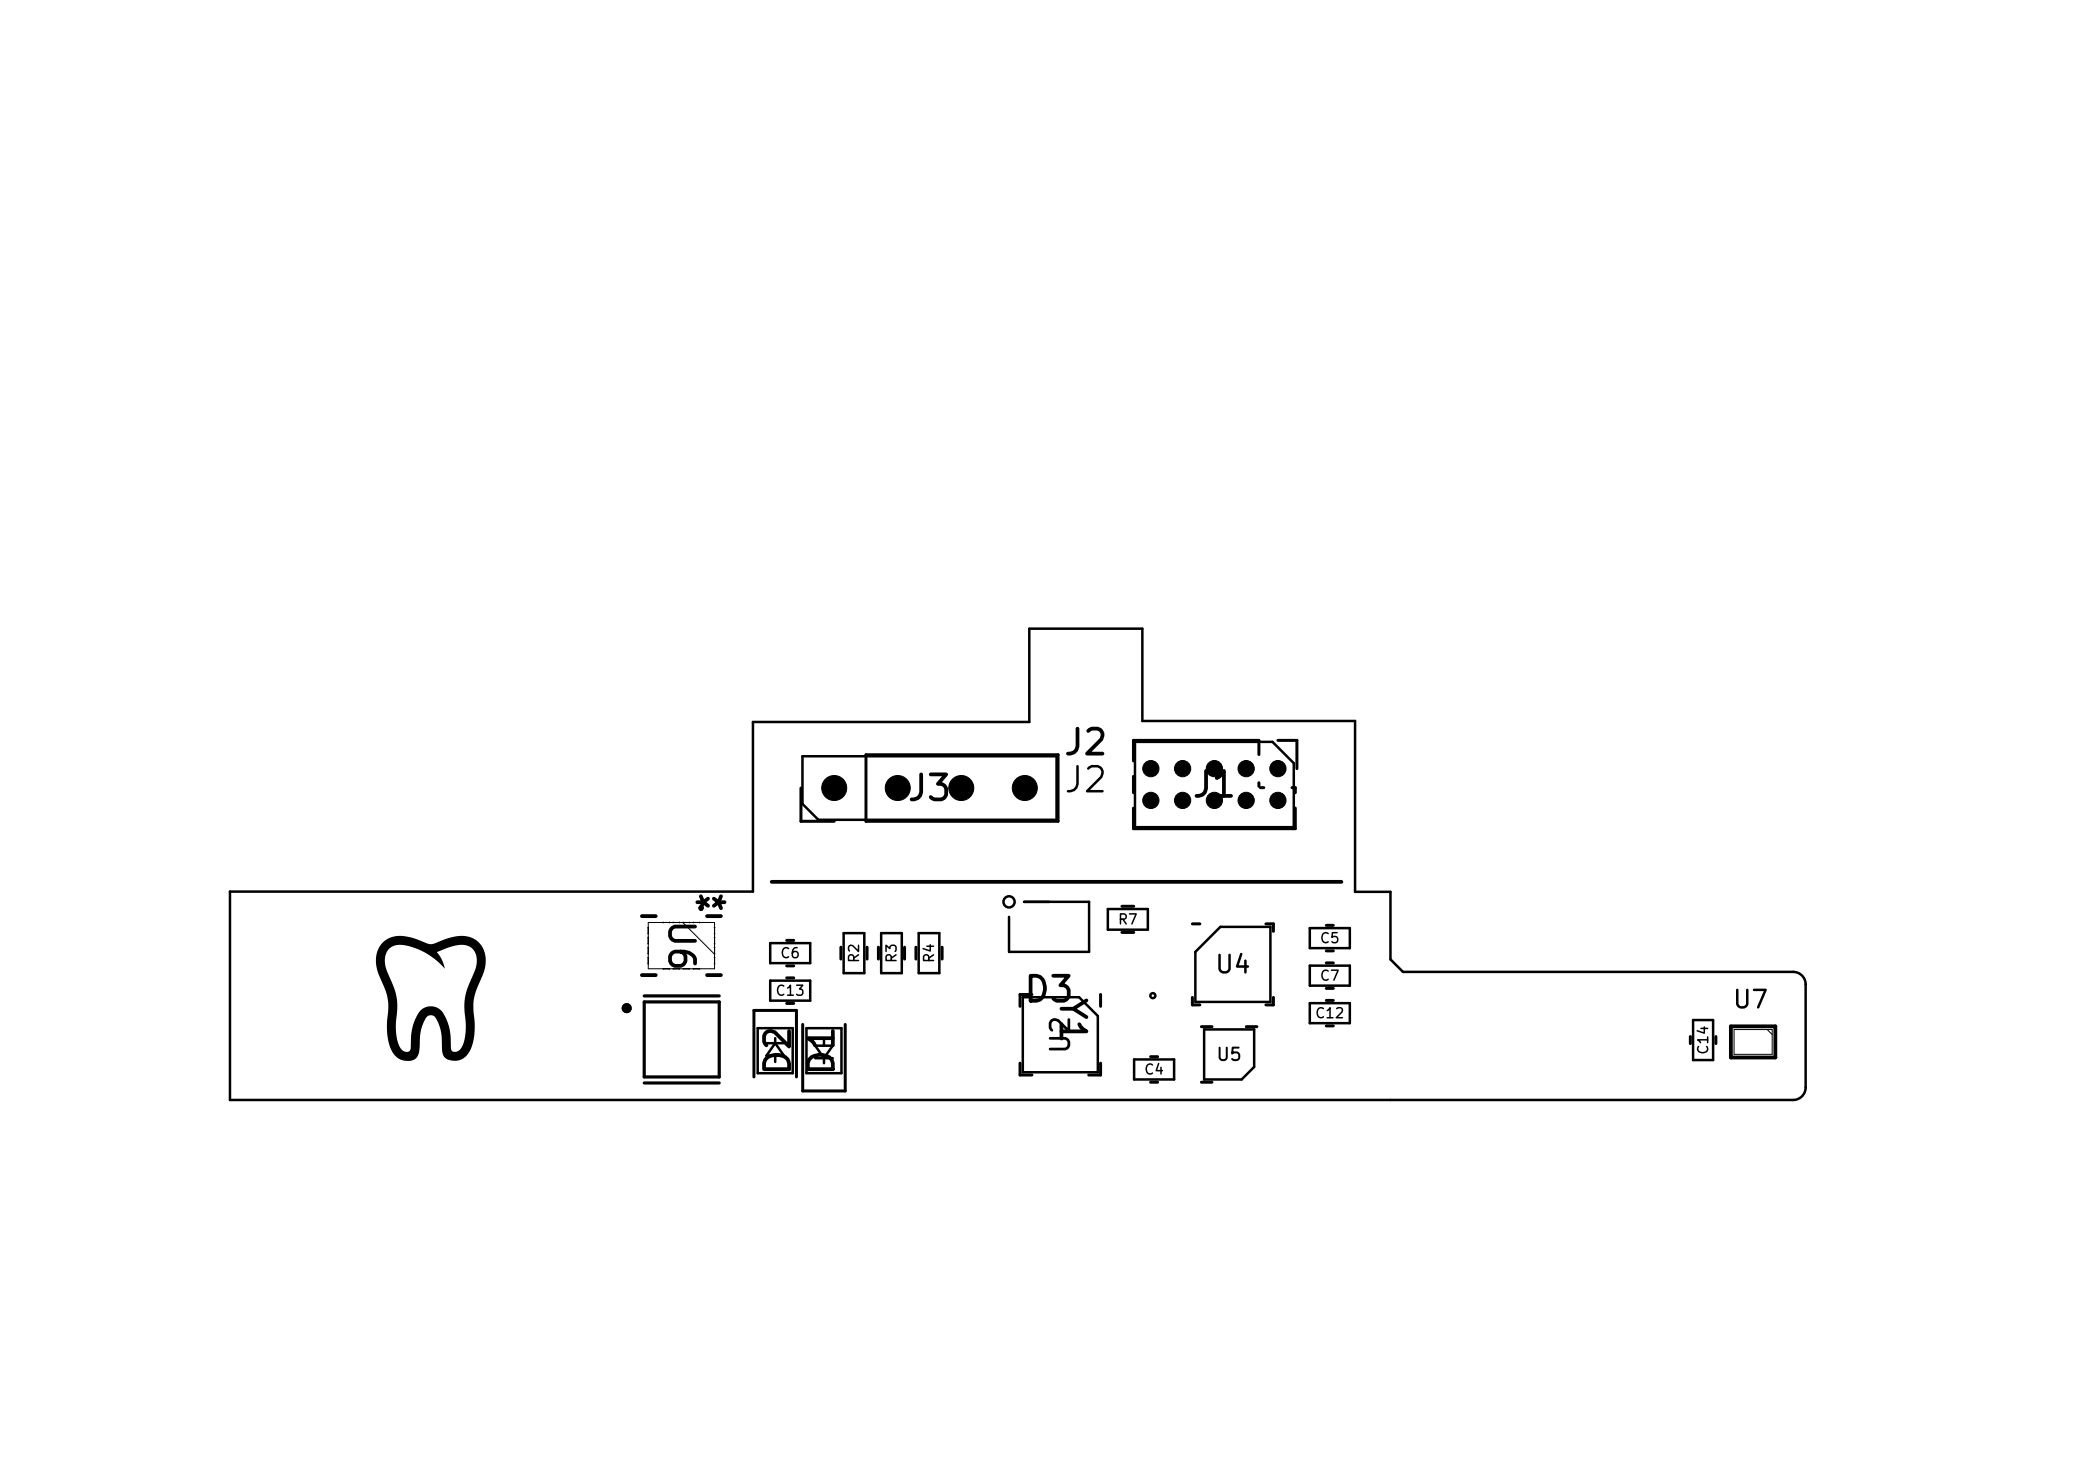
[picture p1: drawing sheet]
<svg xmlns="http://www.w3.org/2000/svg" width="297mm" height="210mm" viewBox="0 0 297 210" stroke-linecap="round" stroke-linejoin="round" font-family="sans-serif">
<defs><g id="words">
<g font-size="3.6">
<text x="151.1" y="108.3">J2</text>
<text x="151.1" y="113.7">J2</text>
<text x="128.9" y="114.8">J3</text>
<text x="169.4" y="114.3">J1</text>
<text x="94.3" y="130.6" transform="rotate(90 94.3 130.6)">U6</text>
<text x="98.6" y="130.4">.</text>
<text x="103.9" y="130.1" transform="rotate(-90 103.9 130.1)">*</text>
<text x="145.5" y="143.5">D3</text>
<text x="150" y="141.6" transform="rotate(90 150 141.6)">Y1</text>
<text x="113.4" y="153.3" transform="rotate(-90 113.4 153.3)">D2</text>
<text x="119.6" y="153.3" transform="rotate(-90 119.6 153.3)">D1</text>
</g>
<text font-size="2.7" x="152.9" y="150.2" transform="rotate(-90 152.9 150.2)">U2</text>
<g font-size="2.5">
<text x="172.7" y="139.1">U4</text>
<text x="246.4" y="144.1">U7</text>
</g>
<text font-size="1.8" x="173" y="151.4">U5</text>
<g font-size="1.4">
<text x="159" y="131.9">R7</text>
<text x="110.9" y="136.7">C6</text>
<text x="122.6" y="137.1" transform="rotate(-90 122.6 137.1)">R2</text>
<text x="127.9" y="137.1" transform="rotate(-90 127.9 137.1)">R3</text>
<text x="133.3" y="137.1" transform="rotate(-90 133.3 137.1)">R4</text>
<text x="187.7" y="134.6">C5</text>
<text x="110.2" y="142">C13</text>
<text x="187.7" y="139.9">C7</text>
<text x="187" y="145.2">C12</text>
<text x="162.7" y="153.2">C4</text>
<text x="243.4" y="150.2" transform="rotate(-90 243.4 150.2)">C14</text>
</g>
</g></defs>
<g fill="none" stroke="#000" stroke-width=".36">
<path d="M114.2 107.6h36.2v9h-33.9l-2.3-2.2zM161.5 105.6h19.6l3 3v9.1h-22.6zM32.7 126.9h74.5v-24.2h39.3v-13.3h16.1v13.2h30.2v24.3h5.1v9.6l1.8 1.8h55.5a1.78 1.78 0 0 1 1.8 1.8v14.6a1.78 1.78 0 0 1-1.8 1.8h-222.5zM109.6 139.5h5.7v2.9h-5.7zM109.6 134.2h5.7v2.8h-5.7zM120.1 132.8h2.9v5.7h-2.9zM125.4 132.8h2.9v5.7h-2.9zM130.7 132.8h3v5.7h-3zM145.7 128.3h9.3v7.1h-11.4v-4.9M157.7 129.3h5.7v3h-5.7zM173.7 131.9h7.1v10.7h-10.7v-7.2zM186.4 132.1h5.7v2.8h-5.7z"/>
<path d="M186.4 137.4h5.7v2.8h-5.7zM107.8 146.3h5v6.4h-5zM109.1 148.4h2.5M110.3 148.4l1.3 1.8h-2.5zM110.3 147.7v.7M110.3 150.2v.9M114.8 146.3h5v6.4h-5zM116 148.8h2.5l-1.2 1.8zM116 150.6h2.5M117.3 147.9v.9M117.3 150.6v.7M145.6 141.9h8l2.6 2.7v8h-10.6z"/>
<path d="M161.4 150.7h5.7v2.9h-5.7zM171.4 146.5h7.1v5.3l-1.8 1.8h-5.3zM186.4 142.7h5.7v2.9h-5.7zM240.9 145.1h2.9v5.7h-2.9z"/>
<circle cx="143.6" cy="128.3" r=".8"/>
<circle cx="164.1" cy="141.7" r=".36"/>
</g>
<path d="M92.3 131.3h9.4v6.5h-9.4zM97.2 131.3l4.5 4.5M246.8 146.5h5.4v3.5h-5.4zM251.5 146.5l.7 .7" fill="none" stroke="#000" stroke-width=".14"/>
<g fill="#000" stroke="#000" stroke-width=".14">
<circle cx="118.7" cy="112.1" r="1.78"/>
<circle cx="127.8" cy="112.1" r="1.78"/>
<circle cx="136.8" cy="112.1" r="1.78"/>
<circle cx="145.8" cy="112.1" r="1.78"/>
<circle cx="163.8" cy="109.4" r="1.16"/>
<circle cx="163.8" cy="113.9" r="1.16"/>
<circle cx="168.3" cy="109.4" r="1.16"/>
<circle cx="168.3" cy="113.9" r="1.16"/>
<circle cx="172.8" cy="109.4" r="1.16"/>
<circle cx="172.8" cy="113.9" r="1.16"/>
<circle cx="177.3" cy="109.4" r="1.16"/>
<circle cx="177.3" cy="113.9" r="1.16"/>
<circle cx="181.9" cy="109.4" r="1.16"/>
<circle cx="181.9" cy="113.9" r="1.16"/>
<circle cx="92.3" cy="133.4" r=".05"/>
<circle cx="92.3" cy="136.2" r=".05"/>
<circle cx="92.3" cy="134.8" r=".05"/>
<circle cx="92.3" cy="135.7" r=".05"/>
<circle cx="92.3" cy="132.9" r=".05"/>
<circle cx="92.3" cy="134.3" r=".05"/>
<circle cx="92.3" cy="137.1" r=".05"/>
<circle cx="92.3" cy="132" r=".05"/>
<circle cx="94.4" cy="137.8" r=".05"/>
<circle cx="94.4" cy="131.3" r=".05"/>
<circle cx="95.3" cy="137.8" r=".05"/>
<circle cx="95.3" cy="131.3" r=".05"/>
<circle cx="95.8" cy="137.8" r=".05"/>
<circle cx="95.8" cy="131.3" r=".05"/>
<circle cx="96.7" cy="137.8" r=".05"/>
<circle cx="96.7" cy="131.3" r=".05"/>
<circle cx="97.2" cy="137.8" r=".05"/>
<circle cx="97.2" cy="131.3" r=".05"/>
<circle cx="98.1" cy="137.8" r=".05"/>
<circle cx="98.1" cy="131.3" r=".05"/>
<circle cx="98.7" cy="137.8" r=".05"/>
<circle cx="98.7" cy="131.3" r=".05"/>
<circle cx="99.6" cy="137.8" r=".05"/>
<circle cx="99.6" cy="131.3" r=".05"/>
<circle cx="101.7" cy="133.4" r=".05"/>
<circle cx="101.7" cy="136.2" r=".05"/>
<circle cx="101.7" cy="134.8" r=".05"/>
<circle cx="101.7" cy="132.9" r=".05"/>
<circle cx="101.7" cy="134.3" r=".05"/>
<circle cx="101.7" cy="135.7" r=".05"/>
<circle cx="101.7" cy="137.1" r=".05"/>
<circle cx="101.7" cy="132" r=".05"/>
</g>
<path d="M91.7 142.6h10.7v10.6h-10.7zM91.7 141.7h10.7M91.7 154.1h10.7" fill="none" stroke="#000" stroke-width=".45"/>
<circle cx="89.2" cy="143.4" r=".36" fill="none" stroke="#000" stroke-width=".71"/>
<path d="M109.8 125.5h81.1" fill="none" stroke="#000" stroke-width=".53"/>
<g fill="none" stroke="#000" stroke-width=".43">
<path d="M114 112.1v4.8h4.7M123.2 107.4h27.4v9.5h-27.4zM161.3 110.5v2.3M161.3 115v2.9h23v-2.9M179.2 107.4v-2.1h-17.9v3M179.2 111.4v.5M179.3 112.1h.6M181.9 105.3h2.7v4.1M183.9 112.1h.4v.7M112 139.1h1M112 133.8h1M112 137.4h1"/>
<path d="M119.7 134.8v1.7M123.4 134.8v1.7M125 134.8v1.7M128.7 134.8v1.7M130.3 134.8v1.7M134.1 134.8v1.7M159.7 128.9h1.6M159.7 132.7h1.6M169.7 131.4h1.1M180.2 131.4h1v1.1M188.7 137h1M188.7 131.7h1"/>
<path d="M188.7 135.3h1M107.3 153.2v-9.4h6v9.4M112 142.8h1M114.2 145.8v9.4h6.1v-9.4M145.2 151.3v1.7h1.7M146.9 141.5h-1.7v1.7M156.6 151.3v1.7h-1.7M156.6 141.5v1.7M163.7 150.3h1M163.7 154h1M169.7 141.9v1.1h1.1M171 154h1.5"/>
<path d="M171 146.1h1.5M177.4 146.1h1.5M181.2 141.9v1.1h-1M188.7 142.3h1M188.7 146h1M188.7 140.6h1M240.6 147.5v1M244.2 147.5v1"/>
</g>
<path d="M91.4 138.7h1.9M91.4 130.3h1.9M100.6 138.7h2M100.6 130.3h2M246.3 146h6.4v4.5h-6.4z" fill="none" stroke="#000" stroke-width=".54"/>
<path d="M54.5 134.1a4.4 4.4 0 0 1 4.5-.6l2.2 .8h.5l.9-.4a6.6 6.6 0 0 1 4.4-.5 3.5 3.5 0 0 1 2 4.4l-.9 2.2a8.1 8.1 0 0 0-.6 5.2 7.1 7.1 0 0 1-1.1 5 2.25 2.25 0 0 1-3.3 .1l-.2-.7v-1.7a5.5 5.5 0 0 0-1.2-3.3l-.2-.1a.97 .97 0 0 0-1.1 .8 7.7 7.7 0 0 0-.7 3.9 1.76 1.76 0 0 1-2.6 1.6 3.8 3.8 0 0 1-2-3.4 16.6 16.6 0 0 1 .2-3.8 11 11 0 0 0-1.4-5l-.3-1-.1-1h1.3l.2 1.3 .8 1.9a8.6 8.6 0 0 1 .6 5.5 5.5 5.5 0 0 0 .9 4.1l.4 .2a.62 .62 0 0 0 .6-.1 .62 .62 0 0 0 .2-.7v-.9a5.9 5.9 0 0 1 1.7-4.4 2.09 2.09 0 0 1 3 .8 10.4 10.4 0 0 1 1 4.9 .71 .71 0 0 0 .6 .5 .71 .71 0 0 0 .7-.4 7.4 7.4 0 0 0 .7-5 10.5 10.5 0 0 1 1.2-5.8l.2-.5a2.88 2.88 0 0 0-.6-3.2 4 4 0 0 0-3.5 .1l-1.3 .6a5.1 5.1 0 0 1 1.1 2.3l-.2-.2a9.5 9.5 0 0 0-6.4-3.2 2.01 2.01 0 0 0-1.9 2.2h-1.3v-.1a3.5 3.5 0 0 1 1-2.4z" fill="#000"/>
<use href="#words"/>
</svg>
